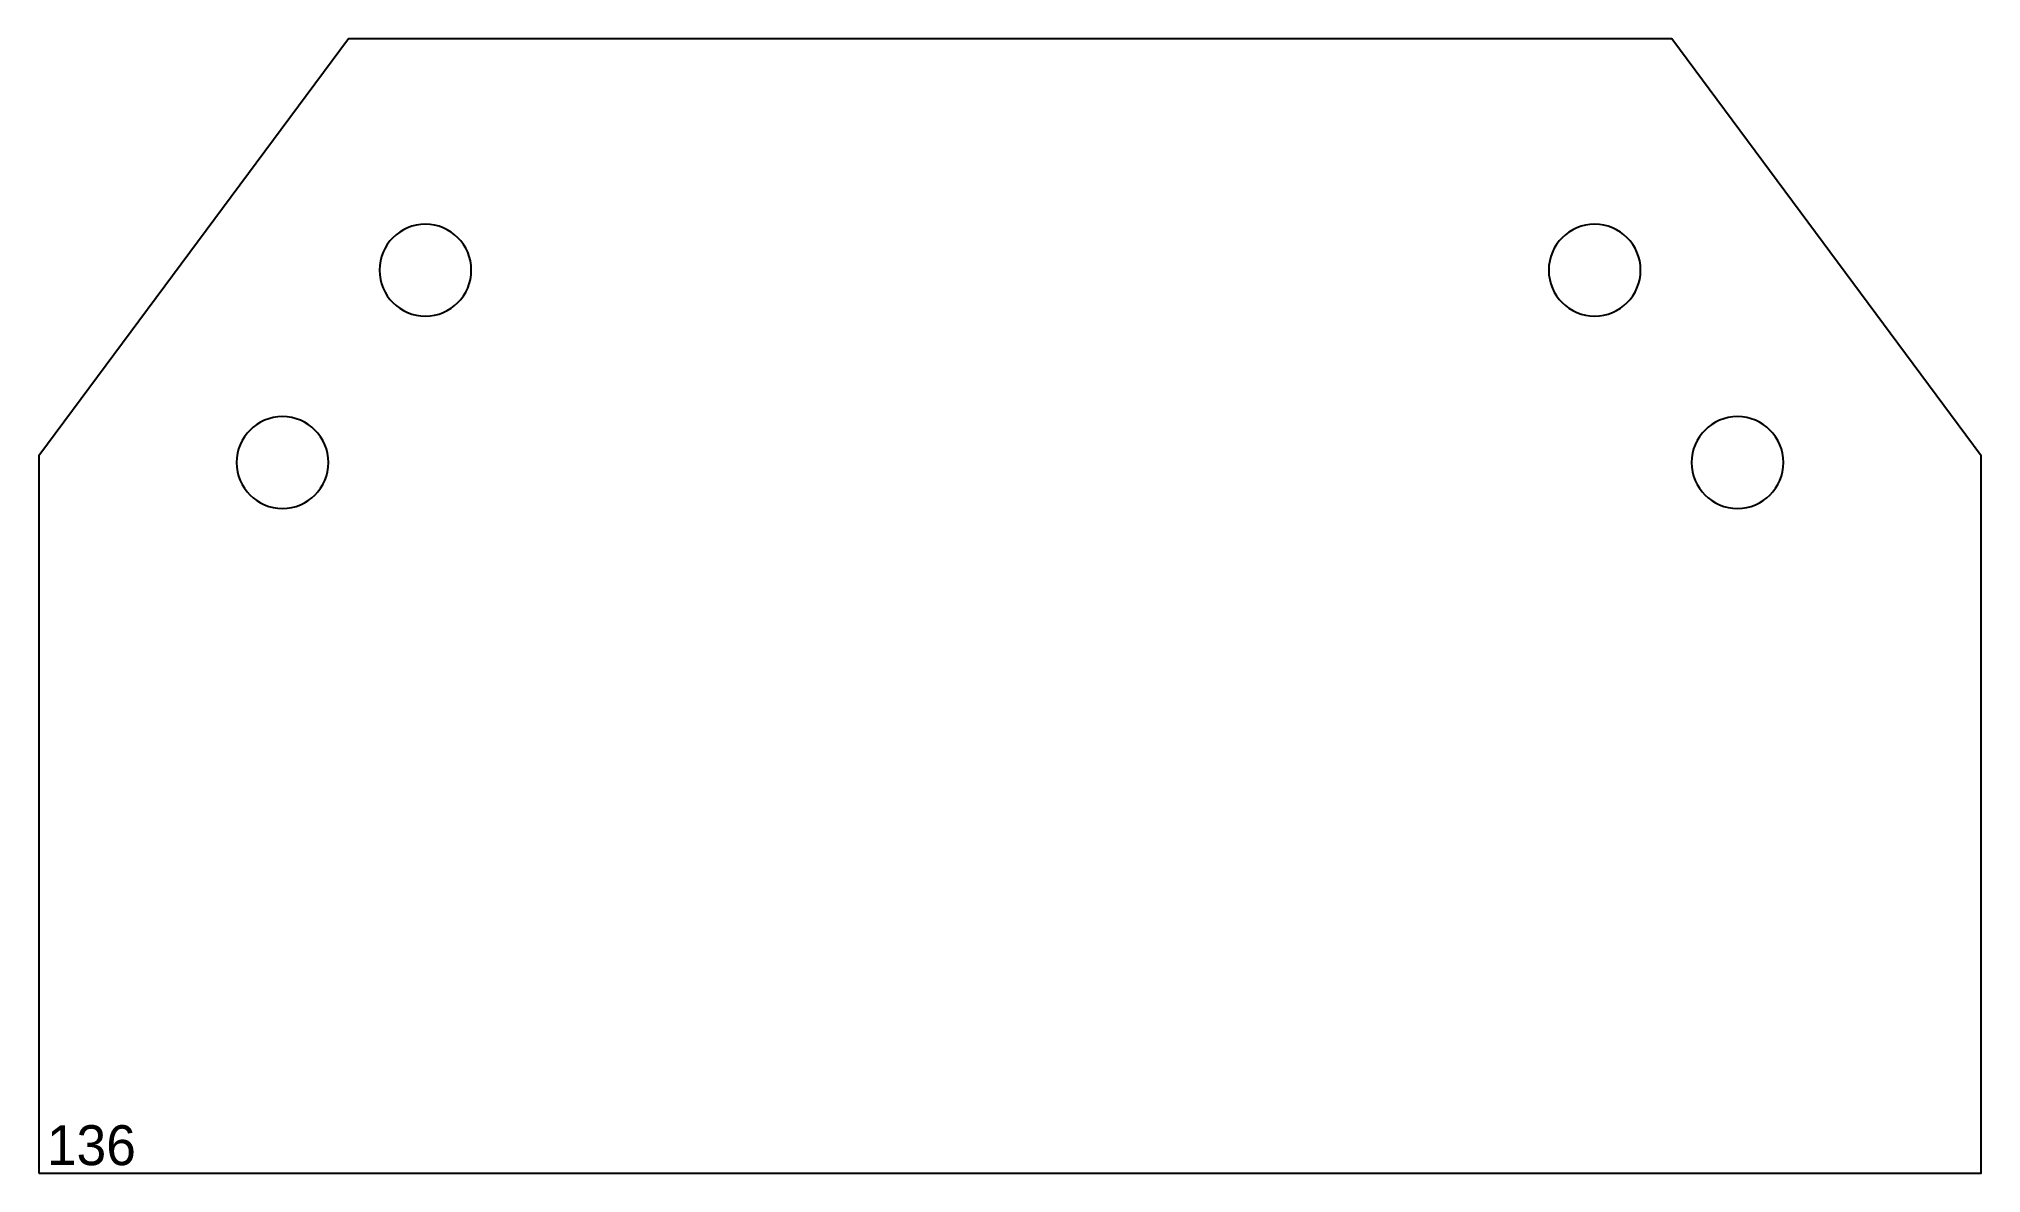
# Model space of a CAD drawing. Header units: millimetres. Extents: x 0 to 486, y 0 to 284.
import ezdxf

# ---------------------------------------------------------------- set-up
doc = ezdxf.new("R2010")
doc.units = ezdxf.units.MM
doc.header["$MEASUREMENT"] = 0
for name, color, linetype in [('ВнешнийКонтур', 7, 'Continuous'), ('Нумерация', 7, 'Continuous'), ('Отверстие', 7, 'Continuous')]:
    doc.layers.add(name, color=color, linetype=linetype)

msp = doc.modelspace()

# ---------------------------------------------------------------- linework, layer by layer
at = {"layer": 'ВнешнийКонтур', "color": 0, "linetype": 'Continuous'}
msp.add_lwpolyline([(0, 0), (486.34, 0), (486.34, 179.61), (408.85, 283.99), (77.52, 283.99), (0, 179.63)], close=True, dxfattribs=at)
at = {"layer": 'Отверстие', "color": 0, "linetype": 'Continuous'}
for points in [[(108.29, 226.08, 1), (85.29, 226.08, 1), (108.29, 226.08)], [(401.07, 226.08, 1), (378.07, 226.08, 1), (401.07, 226.08)], [(72.51, 177.91, 1), (49.51, 177.91, 1), (72.51, 177.91)], [(436.83, 177.91, 1), (413.83, 177.91, 1), (436.83, 177.91)]]:
    msp.add_lwpolyline(points, format="xyb", dxfattribs=at)

# ---------------------------------------------------------------- texts
at = {"layer": 'Нумерация', "color": 0, "linetype": 'Continuous'}
msp.add_text('136', height=10, dxfattribs=at).set_placement((2, 2))

doc.saveas('drawing.dxf')
